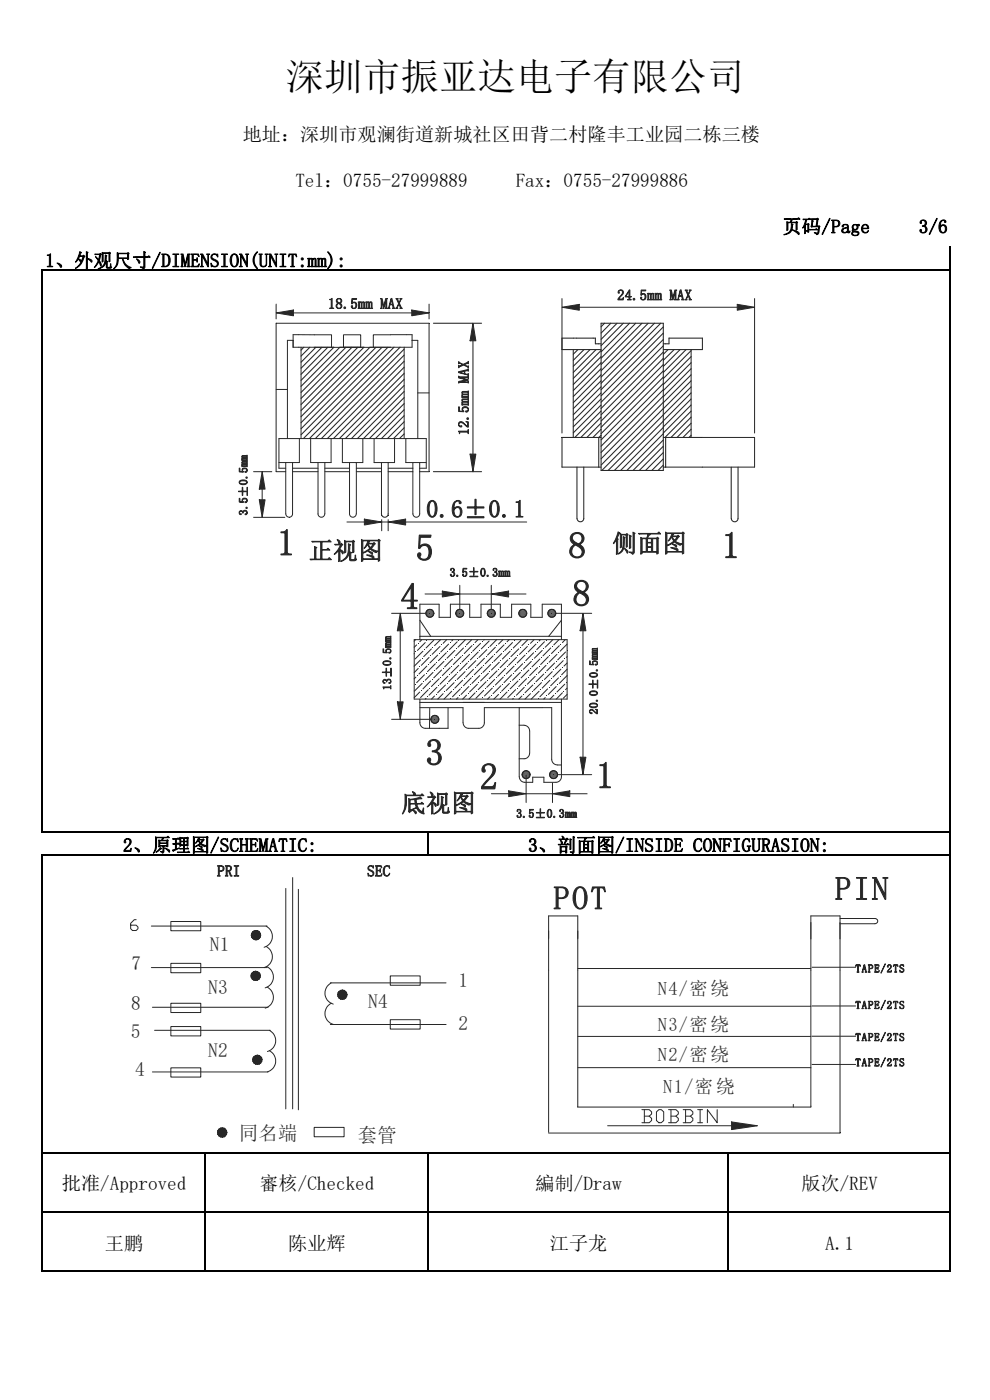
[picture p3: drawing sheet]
<svg xmlns="http://www.w3.org/2000/svg" width="210mm" height="297mm" viewBox="0 0 210 297" stroke-linecap="round" stroke-linejoin="round" font-family="sans-serif">
<defs><g id="words">
<text font-size="8.1" x="60.6" y="19.1">深圳市振亚达电子有限公司</text>
<g font-size="7.9" fill="#212830">
<text x="58.7" y="117.8">1</text>
<text x="88.1" y="118.9">5</text>
<text x="120.5" y="118.4">8</text>
<text x="153.1" y="118.4">1</text>
<text x="84.9" y="129.2">4</text>
<text x="121.4" y="128.6">8</text>
<text x="90.2" y="162.3">3</text>
<text x="101.7" y="167.5">2</text>
<text x="126.4" y="167.2">1</text>
</g>
<g font-size="7" fill="#212830">
<text x="177.1" y="190.9">PIN</text>
<text x="117.4" y="192.9">POT</text>
</g>
<g font-size="5.2" fill="#212830">
<text x="90.4" y="109.8">0.6±0.1</text>
<text x="65.4" y="118.6">正视图</text>
<text x="129.9" y="117.1">侧面图</text>
<text x="85.2" y="172.2">底视图</text>
</g>
<g font-size="4.2" fill="#212830">
<text x="44.5" y="201.7">N1</text>
<text x="27.9" y="205.7">7</text>
<text x="97.3" y="209.3">1</text>
<text x="27.8" y="214.3">8</text>
<text x="44.2" y="210.9">N3</text>
<text x="78.1" y="213.8">N4</text>
<text x="27.7" y="220.2">5</text>
<text x="97.2" y="218.4">2</text>
<text x="44.2" y="224.2">N2</text>
<text x="28.7" y="228.3">4</text>
<text x="50.7" y="241.8">同名端</text>
<text x="75.9" y="242.3">套管</text>
</g>
<g font-size="4.1">
<text x="51.5" y="30">地址：深圳市观澜街道新城社区田背二村隆丰工业园二栋三楼</text>
<text x="62.7" y="39.7">Tel：0755-27999889</text>
<text x="109.4" y="39.7">Fax：0755-27999886</text>
<text x="166" y="49.5">页码/Page</text>
<text x="194.9" y="49.5">3/6</text>
<text x="9.6" y="56.7">1、外观尺寸/DIMENSION(UNIT:mm):</text>
<text x="26.1" y="180.7">2、原理图/SCHEMATIC:</text>
<text x="112" y="180.7">3、剖面图/INSIDE CONFIGURASION:</text>
<text x="13.1" y="252.5">批准/Approved</text>
<text x="55" y="252.5">審核/Checked</text>
<text x="113.6" y="252.5">編制/Draw</text>
<text x="170" y="252.5">版次/REV</text>
<text x="22.3" y="265.1">王鹏</text>
<text x="61.1" y="265.1">陈业辉</text>
<text x="116.6" y="265.1">江子龙</text>
<text x="175.1" y="265.1">A.1</text>
</g>
<g font-size="4" fill="#212830">
<text x="139.5" y="211.2">N4/密绕</text>
<text x="139.5" y="218.6">N3/密绕</text>
<text x="139.5" y="225">N2/密绕</text>
<text x="140.7" y="231.8">N1/密绕</text>
</g>
<g font-size="3.3" fill="#212830">
<text x="46" y="185.9">PRI</text>
<text x="77.9" y="185.9">SEC</text>
</g>
<g font-size="3.1" fill="#212830">
<text x="69.6" y="65.5">18.5mm MAX</text>
<text x="130.9" y="63.7">24.5mm MAX</text>
<text x="99.4" y="81.3" transform="rotate(-90 99.4 81.3)">MAX</text>
<text x="99.4" y="92.4" transform="rotate(-90 99.4 92.4)">12.5m</text>
</g>
<g font-size="2.6" fill="#212830">
<text x="95.4" y="122.3">3.5±0.3mm</text>
<text x="109.5" y="173.4">3.5±0.3mm</text>
</g>
<g font-size="2.5" fill="#212830">
<text x="52.5" y="109.3" transform="rotate(-90 52.5 109.3)">3.5±0.5m</text>
<text x="83" y="146.4" transform="rotate(-90 83 146.4)">13±0.5m</text>
<text x="126.8" y="151.6" transform="rotate(-90 126.8 151.6)">20.0±0.5m</text>
</g>
<g font-size="2.3" fill="#212830">
<text x="181.4" y="206.3">TAPE/2TS</text>
<text x="181.4" y="214">TAPE/2TS</text>
<text x="181.4" y="220.8">TAPE/2TS</text>
<text x="181.4" y="226.2">TAPE/2TS</text>
</g>
</g></defs>
<g fill="none" stroke="#000" stroke-width=".34">
<path d="M8.7 57.4h192.9M8.9 57.2v119.5M201.4 52.2v217.5M8.7 176.5h192.9M90.7 176.3v5.3M8.7 181.4h192.9M8.9 181.3v88.4M8.7 244.5h192.9M8.7 257h192.9M43.4 244.3v25.4M90.7 244.3v25.4M154.4 244.3v25.4"/>
<path d="M8.7 269.6h192.9"/>
</g>
<path d="M89.1 149h30M89.1 148.3v5M119.1 148.3v7.5" fill="none" stroke="#212830" stroke-width=".21"/>
<g fill="#212830">
<path d="M116.8 129.3h.5z"/>
<path d="M117 129.3h.3z"/>
<path d="M104 129.3h.4z"/>
<path d="M104.1 129.3h.3z"/>
<path d="M97.3 129.3h.4z"/>
<path d="M97.4 129.3h.3z"/>
<path d="M116.7 129.3h.7z"/>
<path d="M116.8 129.3h.6z"/>
<path d="M103.8 129.3h.8z"/>
<path d="M104 129.3h.6z"/>
<path d="M97.1 129.3h.8z"/>
<path d="M97.3 129.3h.6z"/>
<path d="M116.6 129.4h1z"/>
<path d="M116.7 129.3l.9 .1z"/>
<path d="M103.7 129.4h1z"/>
<path d="M103.8 129.3l.9 .1z"/>
<path d="M97 129.4h1z"/>
<path d="M97.1 129.3l.9 .1z"/>
<path d="M116.4 129.5h1.3z"/>
<path d="M116.6 129.4l1.1 .1z"/>
<path d="M103.6 129.5h1.2z"/>
<path d="M103.7 129.4l1.1 .1z"/>
<path d="M96.9 129.5h1.2z"/>
<path d="M97 129.4l1.1 .1z"/>
<path d="M116.4 129.5l1.4 .2h-1.5z"/>
<path d="M116.4 129.5h1.3l.1 .2z"/>
<path d="M103.6 129.5l1.3 .2h-1.4z"/>
<path d="M103.6 129.5h1.2l.1 .2z"/>
<path d="M96.9 129.5l1.3 .2h-1.4z"/>
<path d="M96.9 129.5h1.2l.1 .2z"/>
<path d="M116.3 129.7l1.5 .1h-1.5z"/>
<path d="M116.3 129.7h1.5v.1z"/>
<path d="M103.5 129.7l1.5 .1h-1.6z"/>
<path d="M103.5 129.7h1.4l.1 .1z"/>
<path d="M96.8 129.7l1.5 .1h-1.6z"/>
<path d="M96.8 129.7h1.4l.1 .1z"/>
<path d="M116.3 129.8l1.6 .1h-1.7z"/>
<path d="M116.3 129.8h1.5l.1 .1z"/>
<path d="M103.4 129.8l1.6 .1h-1.6z"/>
<path d="M103.4 129.8h1.6v.1z"/>
<path d="M96.7 129.8l1.7 .1h-1.7z"/>
<path d="M96.7 129.8h1.6l.1 .1z"/>
<path d="M116.2 129.9l1.7 .2h-1.7z"/>
<path d="M116.2 129.9h1.7v.2z"/>
<path d="M103.4 129.9l1.6 .2h-1.6z"/>
<path d="M103.4 129.9h1.6v.2z"/>
<path d="M96.7 129.9l1.7 .2h-1.7z"/>
<path d="M96.7 129.9h1.7v.2z"/>
<path d="M116.2 130.1l1.7 .1h-1.7z"/>
<path d="M116.2 130.1h1.7v.1z"/>
<path d="M103.4 130.1l1.6 .1h-1.6z"/>
<path d="M103.4 130.1h1.6v.1z"/>
<path d="M96.7 130.1l1.7 .1h-1.7z"/>
<path d="M96.7 130.1h1.7v.1z"/>
<path d="M116.2 130.2l1.6 .2h-1.5z"/>
<path d="M116.2 130.2h1.7l-.1 .2z"/>
<path d="M103.4 130.2l1.6 .2h-1.6z"/>
<path d="M103.4 130.2h1.6v.2z"/>
<path d="M96.7 130.2l1.6 .2h-1.6z"/>
<path d="M96.7 130.2h1.7l-.1 .2z"/>
<path d="M116.3 130.4l1.5 .2h-1.5z"/>
<path d="M116.3 130.4h1.5v.2z"/>
<path d="M103.4 130.4l1.5 .2h-1.4z"/>
<path d="M103.4 130.4h1.6l-.1 .2z"/>
<path d="M96.7 130.4l1.5 .2h-1.4z"/>
<path d="M96.7 130.4h1.6l-.1 .2z"/>
<path d="M116.3 130.6l1.4 .1h-1.3z"/>
<path d="M116.3 130.6h1.5l-.1 .1z"/>
<path d="M103.5 130.6l1.3 .1h-1.2z"/>
<path d="M103.5 130.6h1.4l-.1 .1z"/>
<path d="M96.8 130.6l1.3 .1h-1.2z"/>
<path d="M96.8 130.6h1.4l-.1 .1z"/>
<path d="M116.4 130.7l1.2 .1z"/>
<path d="M116.4 130.7h1.3z"/>
<path d="M103.6 130.7l1.1 .1z"/>
<path d="M103.6 130.7h1.2z"/>
<path d="M96.9 130.7l1.1 .1z"/>
<path d="M96.9 130.7h1.2z"/>
<path d="M116.6 130.8l.8 .1z"/>
<path d="M116.6 130.8h1z"/>
<path d="M103.7 130.8l.9 .1z"/>
<path d="M103.7 130.8h1z"/>
<path d="M97 130.8l.9 .1z"/>
<path d="M97 130.8h1z"/>
<path d="M116.7 130.9h.6z"/>
<path d="M116.7 130.9h.7z"/>
<path d="M103.8 130.9h.6z"/>
<path d="M103.8 130.9h.8z"/>
<path d="M97.1 130.9h.6z"/>
<path d="M97.1 130.9h.8z"/>
<path d="M116.8 130.9h.3z"/>
<path d="M116.8 130.9h.5z"/>
<path d="M104 130.9h.3z"/>
<path d="M104 130.9h.4z"/>
<path d="M97.3 130.9h.3z"/>
<path d="M97.3 130.9h.4z"/>
<path d="M92 151.8h.5z"/>
<path d="M92.1 151.7l.4 .1z"/>
<path d="M91.9 151.8h.7z"/>
<path d="M92 151.8h.6z"/>
<path d="M91.7 151.9h1z"/>
<path d="M91.9 151.8l.8 .1z"/>
<path d="M91.6 152h1.3z"/>
<path d="M91.7 151.9l1.2 .1z"/>
<path d="M91.6 152l1.4 .1h-1.5z"/>
<path d="M91.6 152h1.3l.1 .1z"/>
<path d="M91.5 152.1l1.5 .2h-1.5z"/>
<path d="M91.5 152.1h1.5v.2z"/>
<path d="M91.5 152.3l1.6 .1h-1.7z"/>
<path d="M91.5 152.3h1.5l.1 .1z"/>
<path d="M91.4 152.4l1.7 .2h-1.7z"/>
<path d="M91.4 152.4h1.7v.2z"/>
<path d="M91.4 152.6l1.7 .2h-1.7z"/>
<path d="M91.4 152.6h1.7v.2z"/>
<path d="M91.4 152.8l1.6 .1h-1.5z"/>
<path d="M91.4 152.8h1.7l-.1 .1z"/>
<path d="M91.5 152.9l1.5 .1h-1.5z"/>
<path d="M91.5 152.9h1.5v.1z"/>
<path d="M91.5 153l1.4 .2h-1.3z"/>
<path d="M91.5 153h1.5l-.1 .2z"/>
<path d="M91.6 153.2l1.1 .1z"/>
<path d="M91.6 153.2h1.3z"/>
<path d="M91.7 153.3h.9z"/>
<path d="M91.7 153.3h1z"/>
<path d="M91.9 153.3l.6 .1z"/>
<path d="M91.9 153.3h.7z"/>
<path d="M92 153.4h.3z"/>
<path d="M92 153.4h.5z"/>
<path d="M117.2 163.5h.4z"/>
<path d="M117.3 163.5h.3z"/>
<path d="M111.4 163.5h.4z"/>
<path d="M111.5 163.5h.3z"/>
<path d="M117 163.6h.8z"/>
<path d="M117.2 163.5l.6 .1z"/>
<path d="M111.2 163.6h.8z"/>
<path d="M111.4 163.5l.6 .1z"/>
<path d="M116.9 163.7h1z"/>
<path d="M117 163.6l.9 .1z"/>
<path d="M111.1 163.7h1z"/>
<path d="M111.2 163.6l.9 .1z"/>
<path d="M116.8 163.8h1.2z"/>
<path d="M116.9 163.7l1.1 .1z"/>
<path d="M111 163.8h1.2z"/>
<path d="M111.1 163.7l1.1 .1z"/>
<path d="M116.8 163.8l1.3 .1h-1.4z"/>
<path d="M116.8 163.8h1.2l.1 .1z"/>
<path d="M111 163.8l1.3 .1h-1.4z"/>
<path d="M111 163.8h1.2l.1 .1z"/>
<path d="M116.7 163.9l1.5 .1h-1.6z"/>
<path d="M116.7 163.9h1.4l.1 .1z"/>
<path d="M110.9 163.9l1.5 .1h-1.6z"/>
<path d="M110.9 163.9h1.4l.1 .1z"/>
<path d="M116.6 164l1.6 .2h-1.6z"/>
<path d="M116.6 164h1.6v.2z"/>
<path d="M110.8 164l1.6 .2h-1.6z"/>
<path d="M110.8 164h1.6v.2z"/>
<path d="M116.6 164.2l1.7 .1h-1.7z"/>
<path d="M116.6 164.2h1.6l.1 .1z"/>
<path d="M110.8 164.2l1.6 .1h-1.7z"/>
<path d="M110.8 164.2h1.6v.1z"/>
<path d="M116.6 164.3l1.6 .2h-1.6z"/>
<path d="M116.6 164.3h1.7l-.1 .2z"/>
<path d="M110.7 164.3l1.7 .2h-1.6z"/>
<path d="M110.7 164.3h1.7v.2z"/>
<path d="M116.6 164.5l1.6 .1h-1.6z"/>
<path d="M116.6 164.5h1.6v.1z"/>
<path d="M110.8 164.5l1.6 .1h-1.6z"/>
<path d="M110.8 164.5h1.6v.1z"/>
<path d="M116.6 164.6l1.5 .2h-1.4z"/>
<path d="M116.6 164.6h1.6l-.1 .2z"/>
<path d="M110.8 164.6l1.5 .2h-1.4z"/>
<path d="M110.8 164.6h1.6l-.1 .2z"/>
<path d="M116.7 164.8l1.3 .1h-1.2z"/>
<path d="M116.7 164.8h1.4l-.1 .1z"/>
<path d="M110.9 164.8l1.3 .1h-1.2z"/>
<path d="M110.9 164.8h1.4l-.1 .1z"/>
<path d="M116.8 164.9l1.1 .1z"/>
<path d="M116.8 164.9h1.2l-.1 .1z"/>
<path d="M111 164.9l1.1 .1z"/>
<path d="M111 164.9h1.2l-.1 .1z"/>
<path d="M116.9 165l.9 .1z"/>
<path d="M116.9 165h1z"/>
<path d="M111.1 165l.9 .1z"/>
<path d="M111.1 165h1z"/>
<path d="M117 165.1l.6 .1z"/>
<path d="M117 165.1h.8z"/>
<path d="M111.2 165.1l.6 .1z"/>
<path d="M111.2 165.1h.8z"/>
<path d="M117.2 165.2h.3z"/>
<path d="M117.2 165.2h.4z"/>
<path d="M111.4 165.2h.3z"/>
<path d="M111.4 165.2h.4z"/>
</g>
<g fill="none" stroke="#212830" stroke-width=".21">
<circle cx="97.5" cy="130.1" r=".85"/>
<circle cx="104.2" cy="130.1" r=".85"/>
<circle cx="117.1" cy="130.1" r=".85"/>
<circle cx="92.2" cy="152.6" r=".84"/>
<circle cx="92.2" cy="152.6" r=".83"/>
<circle cx="111.6" cy="164.3" r=".84"/>
<circle cx="117.4" cy="164.3" r=".84"/>
</g>
<g fill="#212830">
<path d="M90.9 129.3h.5z"/>
<path d="M91.1 129.3h.3z"/>
<path d="M90.8 129.3h.8z"/>
<path d="M90.9 129.3h.7z"/>
<path d="M90.7 129.4h1z"/>
<path d="M90.8 129.3l.9 .1z"/>
<path d="M90.6 129.5h1.2z"/>
<path d="M90.7 129.4l1.1 .1z"/>
<path d="M90.6 129.5l1.3 .2h-1.4z"/>
<path d="M90.6 129.5h1.2l.1 .2z"/>
<path d="M90.5 129.7l1.5 .1h-1.6z"/>
<path d="M90.5 129.7h1.4l.1 .1z"/>
<path d="M90.4 129.8l1.6 .1h-1.7z"/>
<path d="M90.4 129.8h1.6v.1z"/>
<path d="M90.3 129.9l1.7 .2h-1.7z"/>
<path d="M90.3 129.9h1.7v.2z"/>
<path d="M90.3 130.1l1.7 .1h-1.7z"/>
<path d="M90.3 130.1h1.7v.1z"/>
<path d="M90.3 130.2l1.7 .2h-1.6z"/>
<path d="M90.3 130.2h1.7v.2z"/>
<path d="M90.4 130.4l1.5 .2h-1.4z"/>
<path d="M90.4 130.4h1.6l-.1 .2z"/>
<path d="M90.5 130.6l1.3 .1h-1.2z"/>
<path d="M90.5 130.6h1.4l-.1 .1z"/>
<path d="M90.6 130.7l1.1 .1z"/>
<path d="M90.6 130.7h1.2z"/>
<path d="M90.7 130.8l.9 .1z"/>
<path d="M90.7 130.8h1z"/>
<path d="M90.8 130.9h.6z"/>
<path d="M90.8 130.9h.8z"/>
<path d="M90.9 130.9h.3z"/>
<path d="M90.9 130.9h.5z"/>
</g>
<g fill="none" stroke="#212830" stroke-width=".21">
<path d="M89.1 128.2h4M95.5 128.2h4.1M102 128.2h4.1M108.5 128.2h4.1M115 128.2h4.1"/>
<circle cx="91.2" cy="130.1" r=".85"/>
<circle cx="117" cy="130.1" r=".83"/>
<circle cx="111.6" cy="164.3" r=".83"/>
</g>
<g fill="#212830">
<path d="M110.7 129.3h.4z"/>
<path d="M110.8 129.3h.3z"/>
<path d="M110.5 129.3h.8z"/>
<path d="M110.7 129.3h.6z"/>
<path d="M110.4 129.4h1z"/>
<path d="M110.5 129.3l.9 .1z"/>
<path d="M110.3 129.5h1.2z"/>
<path d="M110.4 129.4l1.1 .1z"/>
<path d="M110.3 129.5l1.3 .2h-1.4z"/>
<path d="M110.3 129.5h1.2l.1 .2z"/>
<path d="M110.2 129.7l1.5 .1h-1.6z"/>
<path d="M110.2 129.7h1.4l.1 .1z"/>
<path d="M110.1 129.8l1.6 .1h-1.6z"/>
<path d="M110.1 129.8h1.6v.1z"/>
<path d="M110.1 129.9l1.6 .2h-1.7z"/>
<path d="M110.1 129.9h1.6v.2z"/>
<path d="M110 130.1l1.7 .1h-1.6z"/>
<path d="M110 130.1h1.7v.1z"/>
<path d="M110.1 130.2l1.6 .2h-1.6z"/>
<path d="M110.1 130.2h1.6v.2z"/>
<path d="M110.1 130.4l1.5 .2h-1.4z"/>
<path d="M110.1 130.4h1.6l-.1 .2z"/>
<path d="M110.2 130.6l1.3 .1h-1.2z"/>
<path d="M110.2 130.6h1.4l-.1 .1z"/>
<path d="M110.3 130.7l1.1 .1z"/>
<path d="M110.3 130.7h1.2z"/>
<path d="M110.4 130.8l.9 .1z"/>
<path d="M110.4 130.8h1z"/>
<path d="M110.5 130.9h.6z"/>
<path d="M110.5 130.9h.8z"/>
<path d="M110.7 130.9h.3z"/>
<path d="M110.7 130.9h.4z"/>
</g>
<g fill="none" stroke="#212830" stroke-width=".21">
<circle cx="91.2" cy="130.1" r=".83"/>
<circle cx="97.5" cy="130.1" r=".83"/>
<circle cx="104.2" cy="130.1" r=".83"/>
<circle cx="110.9" cy="130.1" r=".84"/>
<circle cx="110.9" cy="130.1" r=".83"/>
</g>
<g fill="none" stroke="#212830" stroke-width=".21">
<path d="M80.9 98.1v10.9M82.3 98.1v10.9M87.9 135.7h32.4v12.6h-32.4zM87.9 138.6v.1M88.1 135.7l-.2 .3M88.4 136.8l-.5 .5M89.1 128.2v7.5M89.1 135h30M89.2 140l-1.3 1.3M89.5 135.7l-.5 .4M89.7 138.1l-1.7 1.7M90.2 136.3l-1.7 1.7"/>
<path d="M91 139.5l-1.6 1.6M91.5 137.6l-1.6 1.7M92 135.8l-1.6 1.7M92.8 139l-1.6 1.6M93.1 128.2v2.8h2.4v-2.8M93.3 137.1l-1.6 1.7M93.4 135.7l-1.2 1.3M94.7 138.5l-1.7 1.6M94.8 135.7l-.8 .8M95.2 136.6l-1.7 1.7M96 139.8l-1.7 1.7M96.1 135.7l-.3 .3"/>
<path d="M96.5 138l-1.7 1.6M97 136.1l-1.7 1.7M97.8 139.3l-1.7 1.7M98.3 137.5l-1.7 1.6M98.7 135.7l-1.6 1.6M99.6 138.8l-1.6 1.7M99.6 128.2v2.8h2.4v-2.8M100.1 135.7l-1.2 1.1M100.1 137l-1.6 1.6M101.4 135.7l-.6 .6M101.4 138.3l-1.6 1.7M101.9 136.5l-1.6 1.6"/>
<path d="M102.7 135.7l-.1 .1M102.8 139.6l-1.7 1.7M103.3 137.8l-1.7 1.7M103.8 136l-1.7 1.6M104.6 139.1l-1.7 1.7M105.1 137.3l-1.7 1.7M105.3 135.7l-1.4 1.4M106.1 128.2v2.8h2.4v-2.8M106.4 138.6l-1.6 1.7M106.7 135.7l-1 .9M106.9 136.8l-1.7 1.7M107.7 140l-1.6 1.6"/>
<path d="M108 135.7l-.5 .4M108.2 138.1l-1.6 1.7M108.7 136.3l-1.6 1.7M109.5 139.5l-1.6 1.6M110 137.6l-1.6 1.7M110.5 135.8l-1.6 1.7M111.4 139l-1.7 1.6M111.9 137.1l-1.7 1.7M112 135.7l-1.3 1.3M112.6 128.2v2.8h2.4v-2.8M113.2 138.5l-1.7 1.6M113.3 135.7l-.8 .8"/>
<path d="M113.7 136.6l-1.7 1.7M114.5 139.8l-1.6 1.7M114.6 135.7l-.3 .3M115 138l-1.6 1.6M115.5 136.1l-1.7 1.7M116.3 139.3l-1.6 1.7M116.8 137.5l-1.6 1.6M117.3 135.7l-1.6 1.6M118.1 138.8l-1.6 1.7M118.6 135.7l-1.1 1.1M118.6 137l-1.6 1.6M119.1 128.2v7.5"/>
<path d="M119.9 135.7l-.6 .6M120 138.3l-1.7 1.7M120.3 136.6l-1.5 1.5M120.3 139.3l-.2 .2M88.2 143.6l-.3 .4M88.7 141.8l-.8 .9M89 146.8l-1.1 1.2M89.5 145l-1.6 1.6M90 143.1l-1.6 1.7M90.4 148.1l-.2 .2M90.5 141.3l-1.6 1.7M90.8 146.3l-1.6 1.7"/>
<path d="M91.3 144.5l-1.6 1.6M91.8 142.6l-1.6 1.7M92.2 147.6l-.7 .7M92.3 140.8l-1.6 1.7M92.7 145.8l-1.7 1.7M93.2 144l-1.7 1.6M93.7 142.1l-1.7 1.7M94 147.1l-1.1 1.2M94.2 140.3l-1.7 1.7M94.5 145.3l-1.7 1.7M95 143.5l-1.7 1.6M95.5 141.6l-1.7 1.7"/>
<path d="M95.8 146.6l-1.6 1.7M96.3 144.8l-1.6 1.7M96.8 143l-1.6 1.6M97.1 148l-.3 .3M97.3 141.1l-1.6 1.7M97.6 146.1l-1.6 1.7M98.1 144.3l-1.6 1.7M98.6 142.5l-1.6 1.6M98.9 147.5l-.8 .8M99.1 140.6l-1.6 1.7M99.4 145.6l-1.6 1.7M99.9 143.8l-1.6 1.7"/>
<path d="M100.4 142l-1.6 1.6M100.8 147l-1.3 1.3M100.9 140.1l-1.6 1.7M101.3 145.1l-1.7 1.7M101.8 143.3l-1.7 1.7M102.3 141.5l-1.7 1.6M102.6 146.5l-1.7 1.6M103.1 144.6l-1.7 1.7M103.6 142.8l-1.7 1.7M103.9 147.8l-.5 .5M104.1 141l-1.7 1.6M104.4 146l-1.6 1.6"/>
<path d="M104.9 144.1l-1.6 1.7M105.4 142.3l-1.6 1.7M105.7 147.3l-.9 1M105.9 140.5l-1.6 1.6M106.2 145.5l-1.6 1.6M106.7 143.6l-1.6 1.7M107.2 141.8l-1.6 1.7M107.5 146.8l-1.4 1.5M108 145l-1.6 1.6M108.5 143.1l-1.6 1.7M108.9 148.1l-.2 .2M109 141.3l-1.6 1.7"/>
<path d="M109.4 146.3l-1.7 1.7M109.9 144.5l-1.7 1.6M110.4 142.6l-1.7 1.7M110.7 147.6l-.6 .7M110.9 140.8l-1.7 1.7M111.2 145.8l-1.7 1.7M111.7 144l-1.7 1.6M112.2 142.1l-1.7 1.7M112.5 147.1l-1.1 1.2M112.7 140.3l-1.7 1.7M113 145.3l-1.6 1.7M113.5 143.5l-1.6 1.6"/>
<path d="M114 141.6l-1.6 1.7M114.3 146.6l-1.6 1.7M114.8 144.8l-1.6 1.7M115.3 143l-1.6 1.6M115.7 148l-.4 .3M115.8 141.1l-1.6 1.7M116.1 146.1l-1.6 1.7M116.6 144.3l-1.6 1.7M117.1 142.5l-1.6 1.6M117.5 147.5l-.8 .8M117.6 140.6l-1.6 1.7M118 145.6l-1.7 1.7"/>
<path d="M118.5 143.8l-1.7 1.7M119 142l-1.7 1.6M119.3 147l-1.3 1.3M119.5 140.1l-1.7 1.7M119.8 145.1l-1.7 1.7M120.3 140.6l-.7 .7M120.3 142l-1.2 1.1M120.3 143.3l-1.7 1.7M120.3 146l-.3 .3M120.3 147.3l-.8 .8"/>
</g>
<g fill="none" stroke="#212830" stroke-width=".22">
<path d="M64.4 73.7l-.5 .6M65.7 73.7l-1.8 1.8M67 73.7l-3.1 3.1M68.3 73.7l-4.4 4.4M69.5 73.7l-5.6 5.7M70.8 73.7l-6.9 7M72.1 73.7l-8.2 8.3M73.4 73.7l-9.5 9.6M74.7 73.7l-10.8 10.8M75.9 73.7l-12 12.1M77.2 73.7l-13.3 13.4M78.5 73.7l-14.6 14.7"/>
<path d="M79.8 73.7l-15.9 16M81 73.7l-17.1 17.3M82.3 73.7l-18.4 18.5M83.6 73.7l-19.2 19.3M84.8 73.7l-19.2 19.3M85.7 74.1l-18.8 18.9M85.7 75.3l-17.5 17.7M85.7 76.6l-16.3 16.4M85.7 77.9l-15 15.1M85.7 79.2l-13.7 13.8M91.9 68.6h10.2M100.3 72.3v24"/>
<path d="M121.6 74.2v18.6M121.6 71.7h-2.4v2.5h8.3M122.3 71.7h4v1.2h1.2M122.6 74.2l-1 .9M123.9 74.2l-2.3 2.2M125.2 74.2l-3.6 3.5M126.4 74.2l-4.8 4.8M127.5 74.3l-5.9 6M127.5 75.6l-5.9 6M127.5 76.9l-5.9 6M127.5 78.2l-5.9 5.9M127.5 79.5l-5.9 5.9"/>
<path d="M127.5 68.6h13.2v31.2h-13.2zM128.2 68.6l-.7 .7M129.6 68.6l-2.1 2.1M130.9 68.6l-3.4 3.4M132.2 68.6l-4.7 4.7M133.5 68.6l-6 6.1M134.8 68.6l-7.3 7.4M136.2 68.6l-8.7 8.7M137.5 68.6l-10 10.1M138.8 68.6l-11.3 11.4M140.2 68.6l-12.7 12.7M140.7 72.9h1.2v-1.2h7.1v2.5h-8.3"/>
<path d="M140.7 69.3l-13.2 13.4M140.7 70.7l-13.2 13.3M140.7 72l-13.2 13.3M140.7 73.4l-13.2 13.2M140.7 74.7l-13.2 13.3M140.7 76l-13.2 13.3M140.7 77.3l-13.2 13.4M140.7 78.7l-13.2 13.3M141.7 74.2l-1 1M143 74.2l-2.3 2.2M144.2 74.2l-3.5 3.5M145.5 74.2l-4.8 4.8"/>
<path d="M146.6 74.4l-5.9 5.9M146.6 75.6l-5.9 6M146.6 76.9l-5.9 6M146.6 78.2l-5.9 5.9M146.6 79.5l-5.9 5.9M146.6 74.2v18.6M85.7 80.5l-12.4 12.5M85.7 81.8l-11.2 11.2M85.7 83l-9.9 10M85.7 84.3l-8.6 8.7M85.7 85.6l-7.3 7.4M85.7 86.9l-6.1 6.1"/>
<path d="M85.7 88.2l-4.8 4.8M85.7 89.5l-3.5 3.5M85.7 90.7l-2.2 2.3M85.7 92l-1 1M122.4 99.1v10.9a.71 .71 0 0 0 .7 .7 .71 .71 0 0 0 .7-.7v-10.9M127.5 80.8l-5.9 5.9M127.5 82.1l-5.9 5.9M127.5 83.3l-5.9 6M127.5 84.6l-5.9 6M127.5 85.9l-5.9 5.9M127.5 87.2l-5.6 5.6M127.5 88.5l-4.3 4.3"/>
<path d="M127.5 89.8l-3 3M127.5 91.1l-1.7 1.7M127.5 92.3l-.5 .5v6.3M127.5 92.8h-8.3v6.3h8.3M140.7 99.1h8.3M140.7 92.8h8.3M140.7 80l-13.2 13.3M140.7 81.3l-13.2 13.4M140.7 82.7l-13.2 13.3M140.7 84l-13.2 13.3M140.7 85.4l-13.2 13.3M140.7 86.7l-13 13.1"/>
<path d="M140.7 88l-11.7 11.8M140.7 90.7l-9.1 9.1M140.7 92l-7.7 7.8M140.7 93.3l-6.4 6.5M140.7 94.7l-5.1 5.1M140.7 96l-3.8 3.8M140.7 97.3l-2.4 2.5M140.7 98.7l-1.1 1.1M141.2 92.8v6.3M146.6 80.8l-5.9 5.9M146.6 82.1l-5.9 5.9M146.6 83.3l-16.3 16.5"/>
<path d="M146.6 84.6l-5.9 6M146.6 85.9l-5.9 6M146.6 87.2l-5.5 5.6M146.6 88.5l-4.3 4.3M146.6 89.8l-3 3M146.6 91.1l-1.7 1.7M146.6 92.4l-.5 .4M155.1 99.1v10.9a.71 .71 0 0 0 .7 .7 .71 .71 0 0 0 .7-.7v-10.9M80.9 109a.71 .71 0 0 0 .7 .7 .71 .71 0 0 0 .7-.7M91.9 100.1h10.2"/>
</g>
<path d="M100.3 68.6l.6 3.7h-1.2z" fill="#212830"/>
<path d="M100.3 68.6l.6 3.7h-1.2z" fill="none" stroke="#212830" stroke-width=".21"/>
<path d="M99.7 96.3h1.2l-.6 3.8z" fill="#212830"/>
<path d="M58.6 64.5v3.2M62.2 66.4h25.1M91 64.5v3.2M99.7 96.3h1.2l-.6 3.8z" fill="none" stroke="#212830" stroke-width=".21"/>
<path d="M58.6 66.4l3.6-.6v1.2z" fill="#212830"/>
<path d="M58.6 66.4l3.6-.6v1.2z" fill="none" stroke="#212830" stroke-width=".21"/>
<path d="M87.3 65.8l3.7 .6-3.7 .6z" fill="#212830"/>
<g fill="none" stroke="#212830" stroke-width=".21">
<path d="M62.2 72.2h-1.2v20.8M63.4 71h-1.2v2.7h8.6M63.9 73.7v19.3M72.1 73.7h5.1M85.7 73.7v19.3M86.2 71h1.2v2.7h-8.9M87.3 65.8l3.7 .6-3.7 .6zM87.4 72.2h1.2v20.8M58.6 82.6h2.4M60.6 98.1v10.9a.71 .71 0 0 0 .7 .7 .71 .71 0 0 0 .8-.7v-10.9M60.6 99.3h-1.4v-6.3h31.2v6.3h-1.4M62.1 99.3h5.4"/>
<path d="M63.5 93v5.1h-4.3M65.9 93v5.1h4.3v-5.1M68.9 99.3h5.2M72.6 93v5.1h4.4v-5.1M75.6 99.3h5.3M79.4 93v5.1h4.3v-5.1M82.3 99.3h5.2M86.1 93v5.1h4.3M88.6 83.3h2.4M53.8 100.1h3.8M53.8 109.7h6.6M55.6 103.8v2.2"/>
<path d="M60.6 100.1h-2v-31.5h32.4v31.5h-2M62.1 100.1h5.4M68.9 100.1h5.2M75.6 100.1h5.3M82.3 100.1h5.2"/>
</g>
<path d="M55 106h1.2l-.6 3.7z" fill="#212830"/>
<path d="M55 106h1.2l-.6 3.7z" fill="none" stroke="#212830" stroke-width=".21"/>
<path d="M55.6 100.1l.6 3.7h-1.2z" fill="#212830"/>
<path d="M55.6 100.1l.6 3.7h-1.2zM73.6 110.7h3.7M81 110.2v2.4M81 110.7h1.3M82.3 110.2v2.4M86 110.7h25.7" fill="none" stroke="#212830" stroke-width=".21"/>
<path d="M77.3 110.1l3.7 .6-3.7 .7z" fill="#212830"/>
<path d="M77.3 110.1l3.7 .6-3.7 .7z" fill="none" stroke="#212830" stroke-width=".21"/>
<path d="M82.3 110.7l3.7-.6v1.3z" fill="#212830"/>
<g fill="none" stroke="#212830" stroke-width=".21">
<path d="M87.5 99.3h.1M82.3 110.7l3.7-.6v1.3zM87.5 100.1h.1M89.1 150.1h9.1v3.2M91.2 150.3l-.1 4.2M95 150.1v4.4h-5l-.7-.4-.2-.8M98.2 149h4.5M98.2 153.3l.3 .8 .6 .4h2.7l.5-.3 .4-.6v-3.5h7.4v14.7l.3 .7 .7 .4 1.9 .1v-1.1h2.4v1.1l2.8-.1 .6-.4 .3-.7v-9M110.1 153.8h1.1M111.2 153.9l.7 .2 .3 .4 .1 .5M112.3 159.8l-.1 .5-.3 .4a2.09 2.09 0 0 1-1.8 .3M112.4 155v4.8"/>
<path d="M115 150.1h2v11l.1 .5 .4 .4a2.03 2.03 0 0 0 1.6 .3"/>
<circle cx="117.4" cy="164.3" r=".83"/>
</g>
<path d="M83.1 130.1h7.2M84.9 133.8v15.1M83.1 152.6h8.2M110.1 150.1h4.9" fill="none" stroke="#212830" stroke-width=".22"/>
<path d="M84.9 130.1l.6 3.7h-1.2z" fill="#212830"/>
<path d="M84.9 130.1l.6 3.7h-1.2z" fill="none" stroke="#212830" stroke-width=".21"/>
<path d="M84.3 148.9h1.2l-.6 3.7z" fill="#212830"/>
<path d="M84.3 148.9h1.2l-.6 3.7zM104.2 168.4h3.7M111.6 164.4v5.8M111.6 168.4h5.6M117.2 166.1v4.1M120.9 168.4h3.6" fill="none" stroke="#212830" stroke-width=".21"/>
<path d="M107.9 167.8l3.7 .6-3.7 .6z" fill="#212830"/>
<path d="M107.9 167.8l3.7 .6-3.7 .6z" fill="none" stroke="#212830" stroke-width=".21"/>
<path d="M117.2 168.4l3.7-.6v1.2z" fill="#212830"/>
<path d="M118 130.1h7.5M123.7 133.8v26.8M117.2 168.4l3.7-.6v1.2zM118.3 164.3h7.2" fill="none" stroke="#212830" stroke-width=".21"/>
<path d="M123.7 130.1l.6 3.7h-1.3z" fill="#212830"/>
<path d="M123.7 130.1l.6 3.7h-1.3z" fill="none" stroke="#212830" stroke-width=".21"/>
<path d="M123 160.6h1.3l-.6 3.7z" fill="#212830"/>
<path d="M90.2 126h3.6M97.5 124.2v5M97.5 126h6.7M104.2 124.2v5M107.9 126h3.7M123 160.6h1.3l-.6 3.7z" fill="none" stroke="#212830" stroke-width=".21"/>
<path d="M93.8 125.4l3.7 .6-3.7 .6z" fill="#212830"/>
<path d="M93.8 125.4l3.7 .6-3.7 .6z" fill="none" stroke="#212830" stroke-width=".21"/>
<path d="M104.2 126l3.7-.6v1.2z" fill="#212830"/>
<path d="M63.4 71h6.9v2.7h-3.6M70.3 73.7h8.9M72.9 71h3.6v2.7h-3.6zM86.2 71h-7v2.7h3.6M119.2 63.3v28.6M121.6 71.7h.7M122.9 65.2h33.5M160.1 63.3v28.6M149 92.8h11.1v6.3h-11.1M89.1 131.6l2.3 3.4M104.2 126l3.7-.6v1.2zM119.1 131.6l-2.7 3.4" fill="none" stroke="#212830" stroke-width=".21"/>
<path d="M119.2 65.2l3.7-.6v1.2z" fill="#212830"/>
<path d="M119.2 65.2l3.7-.6v1.2z" fill="none" stroke="#212830" stroke-width=".21"/>
<path d="M156.4 64.6l3.7 .6-3.7 .6z" fill="#212830"/>
<path d="M156.4 64.6l3.7 .6-3.7 .6zM67.5 98.1v10.9a.71 .71 0 0 0 .7 .7 .71 .71 0 0 0 .7-.7v-10.9M74.1 98.1v10.9a.71 .71 0 0 0 .7 .7 .71 .71 0 0 0 .8-.7v-10.9M87.6 98.1v10.9M89 98.1v10.9a.71 .71 0 0 1-.7 .7 .71 .71 0 0 1-.7-.7M60.6 188.5v46.7M63.3 188.7v46.7" fill="none" stroke="#212830" stroke-width=".21"/>
<path d="M47.1 240.2l1-.3v.3z" fill="#212830"/>
<path d="M47.1 240.2l1-.3v.3z" fill="none" stroke="#212830" stroke-width=".21"/>
<path d="M47.1 240.2l.7-.7 .3 .4z" fill="#212830"/>
<path d="M47.1 240.2l.7-.7 .3 .4z" fill="none" stroke="#212830" stroke-width=".21"/>
<path d="M47.5 239.3l.3 .2-.7 .7z" fill="#212830"/>
<path d="M47.5 239.3l.3 .2-.7 .7z" fill="none" stroke="#212830" stroke-width=".21"/>
<path d="M47.1 239.3h.4l-.4 .9z" fill="#212830"/>
<path d="M47.1 239.3h.4l-.4 .9z" fill="none" stroke="#212830" stroke-width=".21"/>
<path d="M46.7 239.3h.4v.9z" fill="#212830"/>
<path d="M46.7 239.3h.4v.9z" fill="none" stroke="#212830" stroke-width=".21"/>
<path d="M46.4 239.5l.3-.2 .4 .9z" fill="#212830"/>
<path d="M46.4 239.5l.3-.2 .4 .9z" fill="none" stroke="#212830" stroke-width=".21"/>
<path d="M46.4 239.5l.7 .7-.9-.3z" fill="#212830"/>
<path d="M46.4 239.5l.7 .7-.9-.3z" fill="none" stroke="#212830" stroke-width=".21"/>
<path d="M46.2 239.9l.9 .3h-1z" fill="#212830"/>
<path d="M46.2 239.9l.9 .3h-1z" fill="none" stroke="#212830" stroke-width=".21"/>
<path d="M46.1 240.2h1l-.9 .4z" fill="#212830"/>
<path d="M46.1 240.2h1l-.9 .4z" fill="none" stroke="#212830" stroke-width=".21"/>
<path d="M46.2 240.6l.9-.4-.7 .7z" fill="#212830"/>
<path d="M46.2 240.6l.9-.4-.7 .7z" fill="none" stroke="#212830" stroke-width=".21"/>
<path d="M46.4 240.9l.7-.7-.4 1z" fill="#212830"/>
<path d="M46.4 240.9l.7-.7-.4 1z" fill="none" stroke="#212830" stroke-width=".21"/>
<path d="M47.1 240.2v1h-.4z" fill="#212830"/>
<path d="M47.1 240.2v1h-.4z" fill="none" stroke="#212830" stroke-width=".21"/>
<path d="M47.1 240.2l.4 1h-.4z" fill="#212830"/>
<path d="M47.1 240.2l.4 1h-.4z" fill="none" stroke="#212830" stroke-width=".21"/>
<path d="M47.1 240.2l.7 .7-.3 .3z" fill="#212830"/>
<path d="M47.1 240.2l.7 .7-.3 .3z" fill="none" stroke="#212830" stroke-width=".21"/>
<path d="M47.1 240.2l1 .4-.3 .3z" fill="#212830"/>
<path d="M47.1 240.2l1 .4-.3 .3z" fill="none" stroke="#212830" stroke-width=".21"/>
<path d="M47.1 240.2h1v.4z" fill="#212830"/>
<path d="M70.1 208.5h24.5M70.1 217.3h24.5M70.3 208.5a2.43 2.43 0 0 0-1.4 2.4 2.43 2.43 0 0 0 1.8 2.1M70.3 212.8a2.43 2.43 0 0 0-1.4 2.4 2.43 2.43 0 0 0 1.8 2.1M47.1 240.2h1v.4z" fill="none" stroke="#212830" stroke-width=".21"/>
<path d="M72.6 211l.9-.4 .1 .4z" fill="#212830"/>
<path d="M72.6 211l.9-.4 .1 .4z" fill="none" stroke="#212830" stroke-width=".21"/>
<path d="M72.6 211l.7-.7 .2 .3z" fill="#212830"/>
<path d="M72.6 211l.7-.7 .2 .3z" fill="none" stroke="#212830" stroke-width=".21"/>
<path d="M73 210.1l.3 .2-.7 .7z" fill="#212830"/>
<path d="M73 210.1l.3 .2-.7 .7z" fill="none" stroke="#212830" stroke-width=".21"/>
<path d="M72.6 210l.4 .1-.4 .9z" fill="#212830"/>
<path d="M72.6 210l.4 .1-.4 .9z" fill="none" stroke="#212830" stroke-width=".21"/>
<path d="M72.2 210.1l.4-.1v1z" fill="#212830"/>
<path d="M72.2 210.1l.4-.1v1z" fill="none" stroke="#212830" stroke-width=".21"/>
<path d="M71.9 210.3l.3-.2 .4 .9z" fill="#212830"/>
<path d="M71.9 210.3l.3-.2 .4 .9z" fill="none" stroke="#212830" stroke-width=".21"/>
<path d="M71.9 210.3l.7 .7-.9-.4z" fill="#212830"/>
<path d="M71.9 210.3l.7 .7-.9-.4z" fill="none" stroke="#212830" stroke-width=".21"/>
<path d="M71.7 210.6l.9 .4h-1z" fill="#212830"/>
<path d="M71.7 210.6l.9 .4h-1z" fill="none" stroke="#212830" stroke-width=".21"/>
<path d="M71.6 211h1l-.9 .4z" fill="#212830"/>
<path d="M71.6 211h1l-.9 .4z" fill="none" stroke="#212830" stroke-width=".21"/>
<path d="M71.7 211.4l.9-.4-.7 .7z" fill="#212830"/>
<path d="M71.7 211.4l.9-.4-.7 .7z" fill="none" stroke="#212830" stroke-width=".21"/>
<path d="M71.9 211.7l.7-.7-.4 .9z" fill="#212830"/>
<path d="M71.9 211.7l.7-.7-.4 .9z" fill="none" stroke="#212830" stroke-width=".21"/>
<path d="M72.6 211v1l-.4-.1z" fill="#212830"/>
<path d="M72.6 211v1l-.4-.1z" fill="none" stroke="#212830" stroke-width=".21"/>
<path d="M72.6 211l.4 .9-.4 .1z" fill="#212830"/>
<path d="M72.6 211l.4 .9-.4 .1z" fill="none" stroke="#212830" stroke-width=".21"/>
<path d="M72.6 211l.7 .7-.3 .2z" fill="#212830"/>
<path d="M72.6 211l.7 .7-.3 .2z" fill="none" stroke="#212830" stroke-width=".21"/>
<path d="M72.6 211l.9 .4-.2 .3z" fill="#212830"/>
<path d="M72.6 211l.9 .4-.2 .3z" fill="none" stroke="#212830" stroke-width=".21"/>
<path d="M72.6 211h1l-.1 .4z" fill="#212830"/>
<path d="M28.9 195.1h-.4l-.8 .8v1.1l.4 .4h.8l.4-.4v-.4l-.4-.3h-1.2M32.1 196.4h24.6M56.4 196.4a2.43 2.43 0 0 1 1.4 2.4 2.43 2.43 0 0 1-1.8 2.1M32.1 205.3h24.6M32.3 213.7h24.6M56.4 200.8a2.43 2.43 0 0 1 1.4 2.3 2.43 2.43 0 0 1-1.8 2.2M56.7 205.1a2.43 2.43 0 0 1 1.3 2.4 2.43 2.43 0 0 1-1.8 2.1M56.7 209.4a2.43 2.43 0 0 1 1.3 2.4 2.43 2.43 0 0 1-1.8 2.1M72.6 211h1l-.1 .4zM82.8 216.3h6.3v2h-6.3zM82.8 207h6.3v2h-6.3zM57.1 222.9a2.43 2.43 0 0 1 1.4 2.4 2.43 2.43 0 0 1-1.8 2.1" fill="none" stroke="#212830" stroke-width=".21"/>
<path d="M54.3 198.4l.9-.4 .1 .4z" fill="#212830"/>
<path d="M54.3 198.4l.9-.4 .1 .4z" fill="none" stroke="#212830" stroke-width=".21"/>
<path d="M54.3 198.4l.7-.7 .2 .3z" fill="#212830"/>
<path d="M54.3 198.4l.7-.7 .2 .3z" fill="none" stroke="#212830" stroke-width=".21"/>
<path d="M54.7 197.5l.3 .2-.7 .7z" fill="#212830"/>
<path d="M54.7 197.5l.3 .2-.7 .7z" fill="none" stroke="#212830" stroke-width=".21"/>
<path d="M54.3 197.4l.4 .1-.4 .9z" fill="#212830"/>
<path d="M54.3 197.4l.4 .1-.4 .9z" fill="none" stroke="#212830" stroke-width=".21"/>
<path d="M53.9 197.5l.4-.1v1z" fill="#212830"/>
<path d="M53.9 197.5l.4-.1v1z" fill="none" stroke="#212830" stroke-width=".21"/>
<path d="M53.6 197.7l.3-.2 .4 .9z" fill="#212830"/>
<path d="M53.6 197.7l.3-.2 .4 .9z" fill="none" stroke="#212830" stroke-width=".21"/>
<path d="M53.6 197.7l.7 .7-.9-.4z" fill="#212830"/>
<path d="M53.6 197.7l.7 .7-.9-.4z" fill="none" stroke="#212830" stroke-width=".21"/>
<path d="M53.4 198l.9 .4h-1z" fill="#212830"/>
<path d="M53.4 198l.9 .4h-1z" fill="none" stroke="#212830" stroke-width=".21"/>
<path d="M53.3 198.4h1l-.9 .4z" fill="#212830"/>
<path d="M53.3 198.4h1l-.9 .4z" fill="none" stroke="#212830" stroke-width=".21"/>
<path d="M53.4 198.8l.9-.4-.7 .7z" fill="#212830"/>
<path d="M53.4 198.8l.9-.4-.7 .7z" fill="none" stroke="#212830" stroke-width=".21"/>
<path d="M53.6 199.1l.7-.7-.4 .9z" fill="#212830"/>
<path d="M53.6 199.1l.7-.7-.4 .9z" fill="none" stroke="#212830" stroke-width=".21"/>
<path d="M54.3 198.4v1l-.4-.1z" fill="#212830"/>
<path d="M54.3 198.4v1l-.4-.1z" fill="none" stroke="#212830" stroke-width=".21"/>
<path d="M54.3 198.4l.4 .9-.4 .1z" fill="#212830"/>
<path d="M54.3 198.4l.4 .9-.4 .1z" fill="none" stroke="#212830" stroke-width=".21"/>
<path d="M54.3 198.4l.7 .7-.3 .2z" fill="#212830"/>
<path d="M54.3 198.4l.7 .7-.3 .2z" fill="none" stroke="#212830" stroke-width=".21"/>
<path d="M54.3 198.4l.9 .4-.2 .3z" fill="#212830"/>
<path d="M54.3 198.4l.9 .4-.2 .3z" fill="none" stroke="#212830" stroke-width=".21"/>
<path d="M54.3 198.4h1l-.1 .4z" fill="#212830"/>
<path d="M54.3 198.4h1l-.1 .4z" fill="none" stroke="#212830" stroke-width=".21"/>
<path d="M54.2 207l.9-.4 .1 .4z" fill="#212830"/>
<path d="M54.2 207l.9-.4 .1 .4z" fill="none" stroke="#212830" stroke-width=".21"/>
<path d="M54.2 207l.7-.7 .2 .3z" fill="#212830"/>
<path d="M54.2 207l.7-.7 .2 .3z" fill="none" stroke="#212830" stroke-width=".21"/>
<path d="M54.6 206.1l.3 .2-.7 .7z" fill="#212830"/>
<path d="M54.6 206.1l.3 .2-.7 .7z" fill="none" stroke="#212830" stroke-width=".21"/>
<path d="M54.2 206l.4 .1-.4 .9z" fill="#212830"/>
<path d="M54.2 206l.4 .1-.4 .9z" fill="none" stroke="#212830" stroke-width=".21"/>
<path d="M53.8 206.1l.4-.1v1z" fill="#212830"/>
<path d="M53.8 206.1l.4-.1v1z" fill="none" stroke="#212830" stroke-width=".21"/>
<path d="M53.5 206.3l.3-.2 .4 .9z" fill="#212830"/>
<path d="M53.5 206.3l.3-.2 .4 .9z" fill="none" stroke="#212830" stroke-width=".21"/>
<path d="M53.5 206.3l.7 .7-.9-.4z" fill="#212830"/>
<path d="M53.5 206.3l.7 .7-.9-.4z" fill="none" stroke="#212830" stroke-width=".21"/>
<path d="M53.3 206.6l.9 .4h-1z" fill="#212830"/>
<path d="M53.3 206.6l.9 .4h-1z" fill="none" stroke="#212830" stroke-width=".21"/>
<path d="M53.2 207h1l-.9 .4z" fill="#212830"/>
<path d="M53.2 207h1l-.9 .4z" fill="none" stroke="#212830" stroke-width=".21"/>
<path d="M53.3 207.4l.9-.4-.7 .7z" fill="#212830"/>
<path d="M53.3 207.4l.9-.4-.7 .7z" fill="none" stroke="#212830" stroke-width=".21"/>
<path d="M53.5 207.7l.7-.7-.4 .9z" fill="#212830"/>
<path d="M53.5 207.7l.7-.7-.4 .9z" fill="none" stroke="#212830" stroke-width=".21"/>
<path d="M54.2 207v1l-.4-.1z" fill="#212830"/>
<path d="M54.2 207v1l-.4-.1z" fill="none" stroke="#212830" stroke-width=".21"/>
<path d="M54.2 207l.4 .9-.4 .1z" fill="#212830"/>
<path d="M54.2 207l.4 .9-.4 .1z" fill="none" stroke="#212830" stroke-width=".21"/>
<path d="M54.2 207l.7 .7-.3 .2z" fill="#212830"/>
<path d="M54.2 207l.7 .7-.3 .2z" fill="none" stroke="#212830" stroke-width=".21"/>
<path d="M54.2 207l.9 .4-.2 .3z" fill="#212830"/>
<path d="M54.2 207l.9 .4-.2 .3z" fill="none" stroke="#212830" stroke-width=".21"/>
<path d="M54.2 207h1l-.1 .4z" fill="#212830"/>
<path d="M36.2 195.5h6.4v1.9h-6.4zM32.8 218.6h24.5M54.2 207h1l-.1 .4zM57.1 218.6a2.43 2.43 0 0 1 1.4 2.4 2.43 2.43 0 0 1-1.8 2.1M32.3 227.4h24.6M66.6 239.2h6.4v1.9h-6.4z" fill="none" stroke="#212830" stroke-width=".21"/>
<path d="M54.6 224.8l.9-.4 .1 .4z" fill="#212830"/>
<path d="M54.6 224.8l.9-.4 .1 .4z" fill="none" stroke="#212830" stroke-width=".21"/>
<path d="M54.6 224.8l.7-.7 .2 .3z" fill="#212830"/>
<path d="M54.6 224.8l.7-.7 .2 .3z" fill="none" stroke="#212830" stroke-width=".21"/>
<path d="M55 223.9l.3 .2-.7 .7z" fill="#212830"/>
<path d="M55 223.9l.3 .2-.7 .7z" fill="none" stroke="#212830" stroke-width=".21"/>
<path d="M54.6 223.8l.4 .1-.4 .9z" fill="#212830"/>
<path d="M54.6 223.8l.4 .1-.4 .9z" fill="none" stroke="#212830" stroke-width=".21"/>
<path d="M54.2 223.9l.4-.1v1z" fill="#212830"/>
<path d="M54.2 223.9l.4-.1v1z" fill="none" stroke="#212830" stroke-width=".21"/>
<path d="M53.9 224.1l.3-.2 .4 .9z" fill="#212830"/>
<path d="M53.9 224.1l.3-.2 .4 .9z" fill="none" stroke="#212830" stroke-width=".21"/>
<path d="M53.9 224.1l.7 .7-.9-.4z" fill="#212830"/>
<path d="M53.9 224.1l.7 .7-.9-.4z" fill="none" stroke="#212830" stroke-width=".21"/>
<path d="M53.7 224.4l.9 .4h-1z" fill="#212830"/>
<path d="M53.7 224.4l.9 .4h-1z" fill="none" stroke="#212830" stroke-width=".21"/>
<path d="M53.6 224.8h1l-.9 .4z" fill="#212830"/>
<path d="M53.6 224.8h1l-.9 .4z" fill="none" stroke="#212830" stroke-width=".21"/>
<path d="M53.7 225.2l.9-.4-.7 .7z" fill="#212830"/>
<path d="M53.7 225.2l.9-.4-.7 .7z" fill="none" stroke="#212830" stroke-width=".21"/>
<path d="M53.9 225.5l.7-.7-.4 .9z" fill="#212830"/>
<path d="M53.9 225.5l.7-.7-.4 .9z" fill="none" stroke="#212830" stroke-width=".21"/>
<path d="M54.6 224.8v1l-.4-.1z" fill="#212830"/>
<path d="M54.6 224.8v1l-.4-.1z" fill="none" stroke="#212830" stroke-width=".21"/>
<path d="M54.6 224.8l.4 .9-.4 .1z" fill="#212830"/>
<path d="M54.6 224.8l.4 .9-.4 .1z" fill="none" stroke="#212830" stroke-width=".21"/>
<path d="M54.6 224.8l.7 .7-.3 .2z" fill="#212830"/>
<path d="M54.6 224.8l.7 .7-.3 .2z" fill="none" stroke="#212830" stroke-width=".21"/>
<path d="M54.6 224.8l.9 .4-.2 .3z" fill="#212830"/>
<path d="M54.6 224.8l.9 .4-.2 .3z" fill="none" stroke="#212830" stroke-width=".21"/>
<path d="M54.6 224.8h1l-.1 .4z" fill="#212830"/>
<g fill="none" stroke="#212830" stroke-width=".21">
<path d="M62.1 186.2v49M116.4 199.1v-4.8h6.2v4.8M172 194.3h6.2M36.2 212.8h6.4v2h-6.4zM36.2 217.8h6.4v1.9h-6.4zM36.2 204.4h6.4v1.9h-6.4zM122.6 219.9h49.4M172 205.8v28.9M178.2 205.8v34.4M36.2 226.5h6.4v2h-6.4zM54.6 224.8h1l-.1 .4zM122.6 226.5h49.4"/>
<path d="M122.6 234.8h49.4M136.2 235.4h1.5l.5 .5v.4l-.5 .5M136.7 236.8h1l.5 .4v.5l-.5 .5h-1.5M136.7 235.4v2.8M139.2 235.9l.6-.5h.5l.5 .5v1.8l-.5 .5h-.5l-.6-.5zM141.8 235.4h1.6l.5 .5v.4l-.5 .5M142.3 236.8h1.1l.5 .4v.5l-.5 .5h-1.6M142.3 235.4v2.8M144.9 235.4h1.5l.6 .5v.4l-.6 .5M145.4 236.8h1l.6 .4v.5l-.6 .5h-1.5M145.4 235.4v2.8M148 235.4h1"/>
<path d="M148 238.2h1M148.5 235.4v2.8M152.1 235.4v2.8l-2.1-2.8v2.8M116.4 240.4h61.8"/>
</g>
<path d="M155.2 238l5.5 .8-5.5 .8z" fill="#212830"/>
<path d="M172 195.7v3.5M178.2 194.8h7.4a.55 .55 0 0 1 .6 .6 .55 .55 0 0 1-.6 .5M178.2 195.7v3.5M116.4 205.8v34.4M122.6 205.8v28.9M128.9 238.8h26.3M155.2 238l5.5 .8-5.5 .8zM172.3 225.8h9.2" fill="none" stroke="#212830" stroke-width=".21"/>
<g fill="none" stroke="#212830" stroke-width=".21">
<path d="M116.4 197.5v8.3M122.6 197.5v8.3M172 194.3v4.8M172 199.2v6.6M178.2 196h7.4M178.2 194.3v4.8M178.2 199.2v6.6M122.6 213.5h49.4M122.6 205.5h49.4M172.3 219.8h9.2M172.3 213.4h9.2M172.3 205.2h9.2"/>
<path d="M122.6 234.7v.1M168.3 234.3v.5M172 234.7v.1M178.2 240.2v.2"/>
</g>
<use href="#words"/>
</svg>
